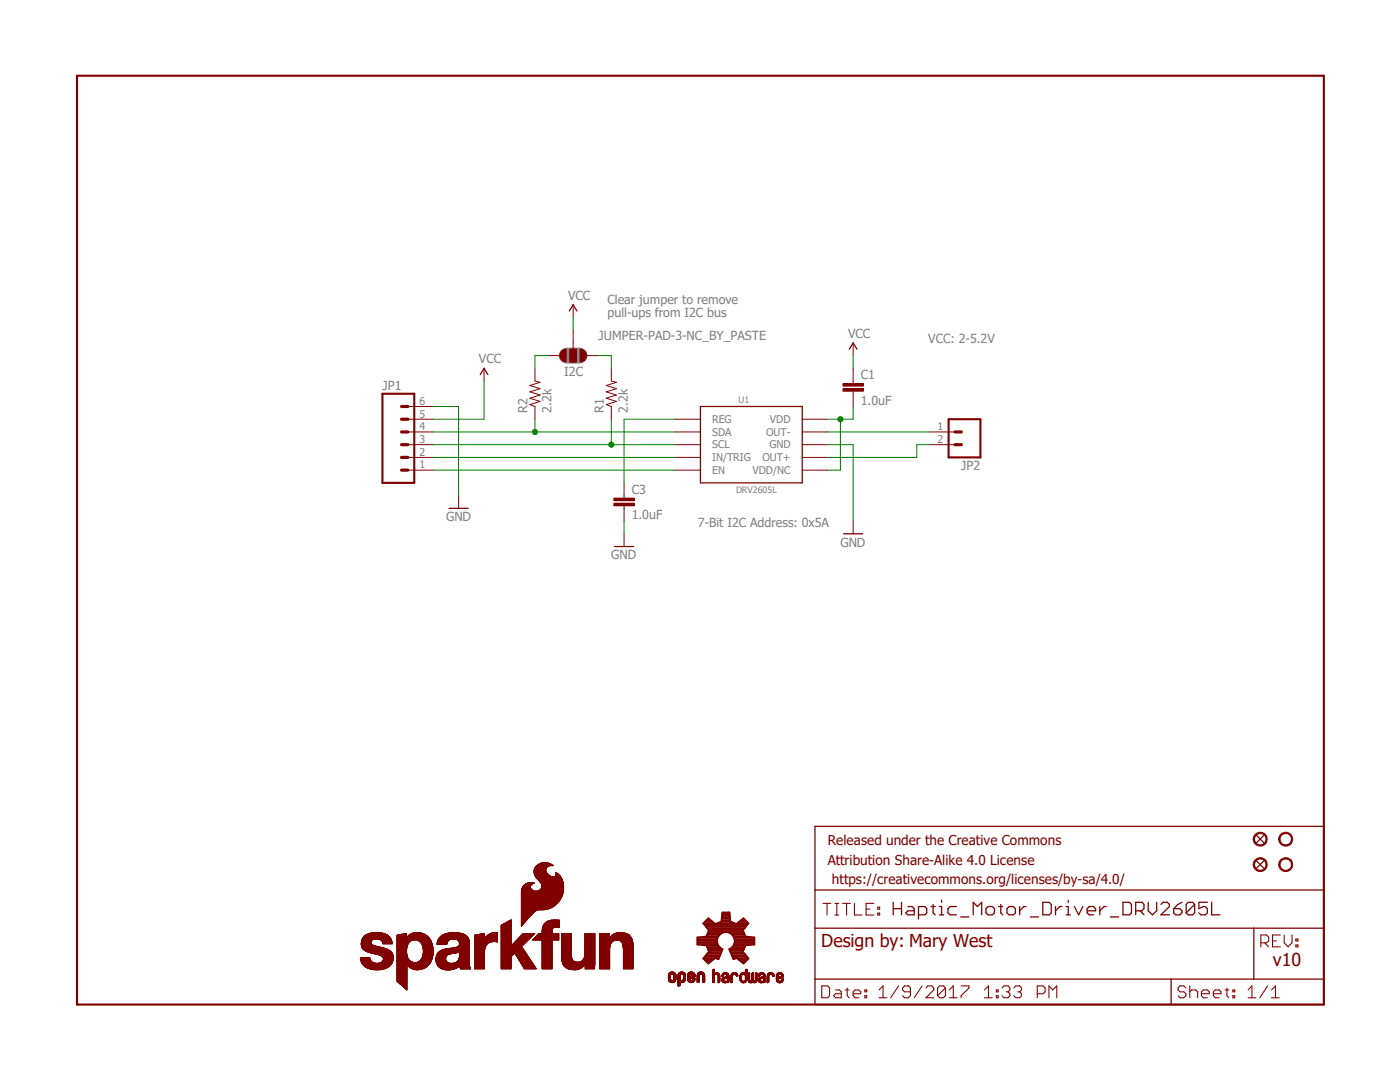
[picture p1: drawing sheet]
<svg xmlns="http://www.w3.org/2000/svg" width="279mm" height="216mm" viewBox="0 0 279 216" stroke-linecap="round" stroke-linejoin="round" font-family="sans-serif">
<defs><g id="words">
<g font-size="3.6" fill="#800000">
<text x="163.9" y="189">Design by: Mary West</text>
<text x="254" y="192.8">v10</text>
</g>
<g font-size="2.7" fill="#800000">
<text x="165.2" y="172.5">Attribution Share-Alike 4.0 License</text>
<text x="165.2" y="168.7">Released under the Creative Commons</text>
<text x="166" y="176.3">https://creativecommons.org/licenses/by-sa/4.0/</text>
</g>
<g font-size="2.5" fill="#808080">
<text x="113.4" y="59.8">VCC</text>
<text x="121.2" y="60.7">Clear jumper to remove</text>
<text x="121.2" y="63.3">pull-ups from I2C bus</text>
<text x="119.5" y="67.8">JUMPER-PAD-3-NC_BY_PASTE</text>
<text x="169.2" y="67.4">VCC</text>
<text x="185.2" y="68.4">VCC: 2-5.2V</text>
<text x="76.3" y="77.8">JP1</text>
<text x="95.6" y="72.5">VCC</text>
<text x="112.6" y="75">I2C</text>
<text x="171.8" y="75.6">C1</text>
<text x="105.3" y="82.4" transform="rotate(-90 105.3 82.4)">R2</text>
<text x="110.1" y="82.4" transform="rotate(-90 110.1 82.4)">2.2k</text>
<text x="120.5" y="82.4" transform="rotate(-90 120.5 82.4)">R1</text>
<text x="125.3" y="82.4" transform="rotate(-90 125.3 82.4)">2.2k</text>
<text x="171.8" y="80.7">1.0uF</text>
<text x="191.9" y="93.8">JP2</text>
<text x="126.1" y="98.5">C3</text>
<text x="89" y="104">GND</text>
<text x="126.1" y="103.6">1.0uF</text>
<text x="139.3" y="105.2">7-Bit I2C Address: 0x5A</text>
<text x="122" y="111.6">GND</text>
<text x="167.7" y="109.1">GND</text>
</g>
<g font-size="2.1" fill="#808080">
<text x="83.7" y="83.3">5</text>
<text x="83.7" y="80.8">6</text>
<text x="83.7" y="88.4">3</text>
<text x="83.7" y="85.9">4</text>
<text x="142.1" y="84.4">REG</text>
<text x="142.1" y="89.5">SCL</text>
<text x="142.1" y="87">SDA</text>
<text x="152.9" y="87">OUT-</text>
<text x="153.5" y="89.5">GND</text>
<text x="153.6" y="84.4">VDD</text>
<text x="187.1" y="85.9">1</text>
<text x="187.1" y="88.4">2</text>
<text x="83.7" y="93.5">1</text>
<text x="83.7" y="90.9">2</text>
<text x="142.1" y="92">IN/TRIG</text>
<text x="142.1" y="94.6">EN</text>
<text x="150.2" y="94.6">VDD/NC</text>
<text x="152.1" y="92">OUT+</text>
</g>
<g font-size="1.8" fill="#808080">
<text x="147.4" y="80.3">U1</text>
<text x="146.9" y="98.4">DRV2605L</text>
</g>
</g></defs>
<path d="M14.9 14.9l249.6 186.1M264.5 14.9l-249.6 186.1" fill="none" stroke="#fff" stroke-width=".2"/>
<path d="M113.1 71h2.6" fill="none" stroke="#808080" stroke-width="3.2"/>
<path d="M255.5 171.6a1.4 1.4 0 0 1 2.3 .2 1.4 1.4 0 0 1-.8 2.1 1.4 1.4 0 0 1-1.8-1.4h.2a1.15 1.15 0 0 1 1.6-1.1 1.15 1.15 0 0 1 .4 1.9 1.15 1.15 0 0 1-1.9-.4l-.1-.4h-.2z" fill-rule="evenodd" fill="#800000"/>
<path d="M255.5 171.6a1.4 1.4 0 0 1 2.3 .2 1.4 1.4 0 0 1-.8 2.1 1.4 1.4 0 0 1-1.8-1.4h.2a1.15 1.15 0 0 1 1.6-1.1 1.15 1.15 0 0 1 .4 1.9 1.15 1.15 0 0 1-1.9-.4l-.1-.4h-.2z" fill="none" stroke="#800000" stroke-width=".2"/>
<path d="M255.5 166.5a1.4 1.4 0 0 1 2.3 .2 1.4 1.4 0 0 1-.8 2.1 1.4 1.4 0 0 1-1.8-1.4h.2a1.15 1.15 0 0 1 1.6-1 1.15 1.15 0 0 1 .4 1.8 1.15 1.15 0 0 1-1.9-.3l-.1-.5h-.2z" fill-rule="evenodd" fill="#800000"/>
<path d="M255.5 166.5a1.4 1.4 0 0 1 2.3 .2 1.4 1.4 0 0 1-.8 2.1 1.4 1.4 0 0 1-1.8-1.4h.2a1.15 1.15 0 0 1 1.6-1 1.15 1.15 0 0 1 .4 1.8 1.15 1.15 0 0 1-1.9-.3l-.1-.5h-.2z" fill="none" stroke="#800000" stroke-width=".2"/>
<path d="M250.7 171.7l1.6 1.6M252.3 171.7l-1.6 1.6" fill="none" stroke="#800000" stroke-width=".25"/>
<path d="M250.4 171.6a1.4 1.4 0 0 1 2.3 .2 1.4 1.4 0 0 1-.8 2.1 1.4 1.4 0 0 1-1.8-1.4h.3a1.15 1.15 0 0 1 1.5-1.1 1.15 1.15 0 0 1 .4 1.9 1.15 1.15 0 0 1-1.9-.4v-.4h-.3z" fill-rule="evenodd" fill="#800000"/>
<path d="M250.4 171.6a1.4 1.4 0 0 1 2.3 .2 1.4 1.4 0 0 1-.8 2.1 1.4 1.4 0 0 1-1.8-1.4h.3a1.15 1.15 0 0 1 1.5-1.1 1.15 1.15 0 0 1 .4 1.9 1.15 1.15 0 0 1-1.9-.4v-.4h-.3z" fill="none" stroke="#800000" stroke-width=".2"/>
<path d="M250.7 166.7l1.6 1.5M252.3 166.7l-1.6 1.5" fill="none" stroke="#800000" stroke-width=".25"/>
<path d="M250.4 166.5a1.4 1.4 0 0 1 2.3 .2 1.4 1.4 0 0 1-.8 2.1 1.4 1.4 0 0 1-1.8-1.4h.3a1.15 1.15 0 0 1 1.5-1 1.15 1.15 0 0 1 .4 1.8 1.15 1.15 0 0 1-1.9-.3v-.5h-.3z" fill-rule="evenodd" fill="#800000"/>
<g fill="none" stroke="#800000" stroke-width=".2">
<path d="M96.6 73.5v2.5M106.8 73.5v2.5l1 .3-2.1 .6 2.1 .7-2.1 .6 2.1 .6-2.1 .7 2.1 .6-2.1 .6 1.1 .4v2.6M114.4 60.8v2.5M122 73.5v2.5l1 .3-2 .6 2 .7-2 .6 2 .6-2 .7 2 .6-2 .6 1 .4v2.6M124.5 106.5v2.6M104.1 177.8h8.3M104.1 177.9v6.9M104.1 180h7.3M104.1 179.9h7.4M104.1 179.8h7.5M104.1 179.7h7.5M104.1 179.7h7.6"/>
<path d="M104.1 179.6h7.6M104.1 179.5h7.7M104.1 179.4h7.7M104.1 179.3h7.8M104.1 179.2h7.8M104.1 179.2h7.9M104.1 179.1h7.9M104.1 179h8M104.1 178.9h8M104.1 178.8h8M104.1 178.8h8.1M104.1 178.7h8.1"/>
<path d="M104.1 178.6h8.1M104.1 178.5h8.2M104.1 178.4h8.2M104.1 178.3h8.2M104.1 178.2h8.3M104.1 178.1h8.3M104.1 178h8.3M104.1 177.9h8.3M104.1 177.8h2.5M104.1 177.7h2.4M104.1 177.7h2.2M104.1 177.6h2.2"/>
<path d="M104.1 177.5l2.1 .1M104.1 177.5v.4M104.1 177.5h2M104.1 177.4h1.9M104.2 177.3h1.8M104.2 177.2h1.7M104.2 177.2l-.1 .3M104.3 177.1h1.6M104.3 177h1.5M104.4 176.9l-.2 .3M104.4 177h1.4M104.4 176.9h1.4"/>
<path d="M104.4 176.8h1.5M104.6 176.7h1.3M104.6 176.6h1.4M104.7 176.5h1.4M104.7 176.5l-.3 .4M104.9 176.4h1.4M105 176.3l-.3 .2M105 176.3h1.4M105.1 176.3h1.4M105.2 176.2h1.3M105.3 176.2h1.3M105.7 176.1h.6"/>
<path d="M105.7 176.1l-.7 .2M105.8 177l.1 .2M105.8 176.9v.1M105.9 177.2l.4 .5M105.9 176.7h-1.4M106 176.6l-.2 .3M106.3 176.4h-1.5M106.3 177.7l.5 .1M106.5 176.1l.1 .1M106.6 173.7v.4M106.6 174.1l.1 .4M106.6 176.2l-.6 .4"/>
<path d="M106.6 176.2h.1M106.6 174.2h2.6M106.6 174.2h2.5M106.6 174.1h2.5M106.6 174h2.5M106.6 174h2.4M106.6 173.9h2.4M106.6 173.8h2.3M106.6 173.7h2.3M106.6 173.6l2.3 .1M106.6 173.6h2.3M106.6 174.4h2.7"/>
<path d="M106.6 174.3h2.6M106.6 173.5h2.3M106.6 173.4h2.3M106.7 174.5l.2 .5M106.7 174.5h2.8M106.7 174.5h2.7M106.7 174.4h2.6M106.7 173.3h2.3M106.7 173.3l-.1 .4M106.7 174.6h2.9M106.7 174.6h2.8M106.7 173.2h2.4"/>
<path d="M106.8 174.7h2.9M106.8 174.7h2.8M106.8 173.2h2.3M106.8 174.8h3.1M106.8 173.1h2.3M106.8 174.9h3.2M106.9 174.9h3.2M106.9 173h2.3M106.9 175h5M106.9 175l.4 .4M106.9 175h3.3M106.9 173h2.4"/>
<path d="M106.9 172.9h2.4M107 172.9l-.3 .4M107 172.9h2.4M107 175.1h5M107.1 175.2h4.9M107.1 172.8h2.6M107.1 175.3h5M107.2 175.4h4.9M107.2 172.7h3.1M107.3 175.4l.4 .5M107.3 175.4h4.8M107.3 172.6h3"/>
<path d="M107.3 177.8h5.2M107.3 175.5h4.9M107.3 175.5h4.8M107.3 172.6h2.9M107.4 172.6h2.8M107.4 175.6h4.8M107.5 177.7h5M107.5 172.5h2.5M107.5 175.7h4.7M107.6 175.8h4.7M107.6 175.7h4.6M107.6 177.7h4.9"/>
<path d="M107.6 172.4h2.3M107.7 177.6h4.8M107.7 175.8h4.6M107.7 172.4h2.2M107.7 175.9l.3 .3M107.7 175.9h4.6M107.7 172.3h2.1M107.8 176h4.6M107.8 177.5h4.7M107.8 172.3h1.8M107.9 177.5h4.6M107.9 176.1h4.5"/>
<path d="M107.9 172.3h1.7M107.9 177.4h4.6M108 176.2l.2 .4M108 177.3h4.5M108 176.2h4.4M108 176.3h4.4M108.1 177.2h4.4M108.1 176.4h4.3M108.1 177.1h4.4M108.1 176.5h4.3M108.2 176.6v.4M108.2 177a1.05 1.05 0 0 1-1 .8"/>
<path d="M108.2 177h4.3M108.2 176.9h4.3M108.2 176.8h4.3M108.2 176.7h4.3M108.2 176.6h4.2M108.2 172.2h1M108.3 172.1h.8M108.9 173.5l.1 .4M109 173.9l.3 .5M109 173.3l-.1 .2M109 173.4h-2.3M109.1 173.1l-.1 .2"/>
<path d="M109.1 173.1h-2.3M109.3 174.4l.3 .3M109.3 172.9l-.2 .2M109.5 172.8h-2.5M109.6 174.7l.3 .1M109.8 172.7l-.5 .2M109.9 174.8l.3 .2M110.2 172.6l.2 .1h-3.2M110.2 172.6l-.3-.2a2.28 2.28 0 0 0-2.9 .5M110.2 175h.2M110.7 175h1.2M110.7 174.9l-.1 .1"/>
<path d="M110.7 174.9h1.1M110.8 174.9h1M110.9 174.8l-.2 .1M110.9 174.8h.9M110.9 174.7h.8M111 174.2l.4 .2M111 174.2v.5M111 174.7l-.1 .1M111 174.7h.7M111 174.6h.6M111 174.5h.5M111 174.2h.2"/>
<path d="M111 174.2h.1M111 174.4h.4M111 174.3h.3M111.4 174.4l.7 1M111.7 179.6l-.3 .4M111.8 179.5l-.1 .1M111.8 179.5h-7.7M112.1 175.4l.3 .7M112.2 178.7l-.4 .8M112.4 176.1l.1 .8M112.4 177.8l-.2 .9M112.5 176.9l-.1 .9"/>
<path d="M250.4 166.5a1.4 1.4 0 0 1 2.3 .2 1.4 1.4 0 0 1-.8 2.1 1.4 1.4 0 0 1-1.8-1.4h.3a1.15 1.15 0 0 1 1.5-1 1.15 1.15 0 0 1 .4 1.8 1.15 1.15 0 0 1-1.9-.3v-.5h-.3zM71.9 191.1h1.9M72 191.4h1.8M72 191.3h1.8M72 191.2h1.8M72 191.7l.2 .5M72 191.7h2M72 191.6h2M72 191.6h1.9M72 191.5l1.9 .1M72 191.5h1.9M72.1 191.8h2"/>
<path d="M72.1 191.7h1.9M72.1 188.3v.5M72.1 188.3h2M72.1 191.9h2.1M72.1 188.6h2.3M72.1 188.5h2.2M72.1 188.4l2.2 .1M72.1 188.4h2.1M72.1 188.2h2M72.1 188.1h1.9M72.1 188.8l.2 .3M72.1 192h2.2"/>
<path d="M72.1 191.9h2.2M72.1 188.8h3M72.1 188.7l2.8 .1M72.1 188.7h2.6M72.1 188.6h2.4M72.1 188h1.9M72.1 187.9h1.9M72.1 187.8h1.9M72.1 187.8h2M72.1 187.7h2M72.2 187.7l-.1 .6M72.2 192.1h2.4"/>
<path d="M72.2 192h2.2M72.2 188.9h3.4M72.2 188.9h3.2M72.2 188.8h3M72.2 187.7h1.9M72.2 187.7h2M72.2 192.2h2.8M72.2 192.2l.4 .5M72.2 192.2h2.5M72.2 189h3.8M72.2 187.5h2.1M72.3 189.1l.2 .3"/>
<path d="M72.3 192.2h5.9M72.3 189.1h4.2M72.3 189.1h4M72.3 189.1h3.9M72.3 187.5h2.1M72.3 187.5h2.2M72.3 187.4h5.7M72.3 192.3h5.8M72.3 189.2h4.4M72.3 187.2l-.1 .5M72.3 192.4h5.8M72.3 189.2h4.5"/>
<path d="M72.3 187.3h5.7M72.3 187.2h5.6M72.4 192.4h5.7M72.4 189.3h4.7M72.4 187.2h5.5M72.4 192.5h5.6M72.4 189.4h4.8M72.4 187.1h5.5M72.5 192.5h5.5M72.5 189.4h4.8M72.5 187.1h5.3M72.5 189.4l.3 .3"/>
<path d="M72.5 192.6h5.4M72.5 189.4h4.9M72.5 187h5.3M72.6 192.7a3.3 3.3 0 0 0 2 .8M72.6 192.6h5.3M72.6 189.5h4.9M72.6 186.9h5.1M72.6 189.5h5M72.6 192.7h5.2M72.6 186.9h5M72.7 192.7h5.1M72.7 189.6h5"/>
<path d="M72.7 186.8h4.9M72.8 189.7l.7 .3 2.1 .5 .6 .3 .3 .3M72.8 192.8h4.9M72.8 189.7h5M72.8 186.7h4.7M72.8 192.8h4.8M72.9 192.9h4.7M72.9 189.7h4.9M72.9 186.7h4.5M72.9 186.6h4.5M72.9 189.7h5M72.9 186.6h4.4"/>
<path d="M73 189.8h4.9M73 193h4.5M73 186.6h4.3M73.1 186.5l-.8 .7M73.1 189.8h4.9M73.1 186.5h4.1M73.1 193h4.3M73.2 193.1h4.1M73.2 193.1h4M73.2 189.9h4.9M73.3 186.4h3.7M73.4 193.2h3.7"/>
<path d="M73.4 189.9h4.7M73.4 190h4.7M73.4 186.4h3.5M73.5 186.3l-.4 .2M73.5 186.3l1.7-.2 1.1 .1 1 .4M73.5 193.3h3.5M73.5 190h4.6M73.5 186.3h3.3M73.7 186.3h2.9M73.7 193.3h3.1M73.7 190.1h4.5M73.8 186.2h2.7"/>
<path d="M73.9 193.3h2.7M73.9 190.1l4.3 .1M73.9 191.6l-.1-.5h-1.9l.1 .6M73.9 191.6l.4 .3M74 193.4h2.5M74 187.8v.2M74 188l.1 .3M74.1 188.3l.3 .3M74.2 190.2h4.1M74.2 186.1h1.9M74.2 193.4h2.1M74.3 191.9l.7 .3"/>
<path d="M74.3 187.6l-.3 .2M74.3 187.6h-2.1M74.4 190.2h3.9M74.4 188.6l1.8 .5M74.5 193.5h1.5M74.5 190.3h3.8M74.5 186.1h1.3M74.6 187.4l-.3 .2M74.8 190.3h3.5M74.9 187.4h-2.6M75 192.2h3.2M75 190.4h3.4"/>
<path d="M75.3 190.5h3.1M75.4 187.4l.6 .2M75.5 190.5h2.9M75.5 187.4h2.5M75.6 190.5h2.8M75.7 190.6h2.7M75.7 187.5h2.3M75.8 192.2h2.4M75.8 187.5h2.3M75.9 190.6h2.5M75.9 190.7h2.5M75.9 187.5h2.2"/>
<path d="M76 187.6l.4 .5M76 187.6h2.1M76.1 192l-.4 .2M76.1 192h2.2M76.1 190.8h2.3M76.1 187.7h2M76.2 192h2.1M76.2 190.8h2.2M76.2 191.9h2.1M76.2 187.7h2M76.2 187.7h1.9M76.2 189.1l.5 .1"/>
<path d="M76.2 187.8h2M76.3 191.9l-.2 .1M76.3 191.9h2M76.3 187.9h1.9M76.3 187.8h1.9M76.3 191.9h2.1M76.3 190.9h2.1M76.4 191.8h2M76.4 188h1.8M76.4 191.7h2M76.4 191h2.1M76.4 188.3h1.9"/>
<path d="M76.4 188.2h1.9M76.4 188.1h1.8M76.5 191.1h2M76.5 191.7h1.9M76.5 191.6h1.9M76.5 191.6l-.2 .3M76.5 191.1v.2M76.5 191.5h1.9M76.5 191.2h1.9M76.5 191.2h2M76.5 191.3v.3M76.5 191.4h1.9"/>
<path d="M76.5 191.3h1.9M76.7 189.2l1.1 .5M77 193.3l-1.1 .2M77.3 186.6l.3 .3M77.5 193l-.5 .3M77.6 186.9l.3 .3M77.8 189.7l.3 .2M77.9 192.7l-.4 .3M77.9 187.2l.4 1.1h-1.8l-.1-.2M78.1 189.9l.2 .3M78.2 192.2l-.3 .5M78.3 190.2l.1 .4"/>
<path d="M78.3 192.1h-2.4M78.4 191.7l-.2 .5M78.4 190.6l.1 .5M78.5 191.1l-.1 .6M79.2 195.8h2M79.2 195.7h2M79.2 195.6h2M79.2 195.5h2M79.2 195.4h2M79.2 195.3h2M79.2 195.2h2M79.2 195.1h2"/>
<path d="M79.2 195h2M79.2 194.9h2M79.2 194.8h2M79.2 194.7h2M79.2 194.6h2M79.2 194.5h2M79.2 194.4h2M79.2 194.3h2M79.2 194.2h2M79.2 194.1h2M79.2 194h2M79.2 193.9h2"/>
<path d="M79.2 193.8h2M79.2 193.7h2M79.2 193.6h2M79.2 193.5h2M79.2 193.4h2M79.2 192.2h6.6M79.2 188.3h2.2M79.2 187.3l6.6 .1M79.2 187.4h6.6M79.2 191.1h2.1M79.2 193.3h2M79.2 193.2h2"/>
<path d="M79.2 193.1h2M79.2 193h2M79.2 192.9h2M79.2 192.8h2M79.2 192.7h2M79.2 192.6h2M79.2 192.5h2M79.2 192.5h6.4M79.2 192.4h6.4M79.2 192.4h6.5M79.2 192.3h6.5M79.2 192.1h6.7"/>
<path d="M79.2 192h3.3M79.2 192h3.1M79.2 191.9h3M79.2 191.9h2.9M79.2 191.9h2.8M79.2 191.8h2.8M79.2 191.7h2.6M79.2 191.6h2.5M79.2 191.5l2.5 .1M79.2 191.5h2.4M79.2 191.4h2.4M79.2 191.4h2.3"/>
<path d="M79.2 191.3h2.3M79.2 191.3h2.2M79.2 191.2h2.2M79.2 191.1h2.2M79.2 191h2.1M79.2 190.9h2.1M79.2 190.8h2.1M79.2 190.8h2M79.2 190.7h2M79.2 190.6h2M79.2 190.5h2M79.2 190.4h2"/>
<path d="M79.2 190.3h2M79.2 190.2h2M79.2 190.1h2M79.2 190h2M79.2 189.9h2M79.2 189.9h1.9M79.2 189.8h1.9M79.2 189.7h1.9M79.2 189.7h2M79.2 189.6h2M79.2 189.5h2M79.2 189.4h2"/>
<path d="M79.2 189.3h2M79.2 189.2h2M79.2 189.1h2M79.2 189h2M79.2 188.9h2M79.2 188.8h2M79.2 188.7h2.1M79.2 188.6h2.1M79.2 188.5h2.2M79.2 188.4h2.2M79.2 188.3h2.3M79.2 188.1h2.4"/>
<path d="M79.2 188h2.5M79.2 187.8h2.7M79.2 187.8h2.8M79.2 187.7h2.8M79.2 187.7h2.9M79.2 187.7h3M79.2 187.5h6.7M79.2 187.5h6.6M79.2 187.3h6.5M79.2 187.2h6.5M79.2 187.2h6.4M79.2 187.1h6.4"/>
<path d="M79.2 187h1.9M79.2 186.9h1.9M79.2 186.8h1.9M79.2 186.7h1.9M79.2 186.6h1.9M79.2 195.8l.3 .2M79.2 186.6v9.2M79.3 195.8h1.9M79.3 195.9h1.9M79.4 195.9h1.8M79.4 196h1.8M79.4 186.6h1.7"/>
<path d="M79.5 196h1.7M79.5 196l.5 .5M79.5 186.5h1.6M79.6 196.1h1.6M79.7 196.2h1.5M79.8 196.3h1.4M79.9 196.4h1.3M80 196.5h1.2M80 196.5l.2 .2M80.1 196.5h1.1M80.1 196.6h1.1M80.1 186.4h1"/>
<path d="M80.2 196.6h1M80.2 196.7h1M80.2 196.7l1 .8M80.3 196.7h.9M80.3 186.4h.8M80.3 196.8h.9M80.5 196.9h.7M80.6 186.4h.5M80.6 197h.6M80.6 197.1h.6M80.7 197.1h.5M80.8 197.2h.4"/>
<path d="M80.9 186.3h.2M80.9 197.2h.3M80.9 186.3l-1.7 .3M80.9 197.3h.3M81 197.4h.2M81 186.3h.1M81.1 197.4h.1M81.1 186.3h-.2M81.1 186.3v.9l.6-.7M81.1 189.8l.1 .4M81.2 190.2v.5M81.2 197.5h.1"/>
<path d="M81.2 187h4.3M81.2 192.4v5.1M81.2 189l-.1 .8M81.2 192.4l.2 .3M81.2 190.7l.1 .4M81.3 192.5h4.3M81.3 186.9h4.1M81.3 192.6h4.2M81.3 188.6l-.1 .4M81.3 191.1l.2 .2M81.4 186.9h3.9M81.4 192.7h4"/>
<path d="M81.4 188.4l-2.2 .1M81.4 186.8h3.9M81.4 192.7l.2 .2M81.4 192.7h3.9M81.5 192.8h3.8M81.5 186.7h3.7M81.5 188.3l-.2 .3M81.5 191.3l.2 .3M81.5 188.2h-2.3M81.5 186.7h3.6M81.5 186.6h3.6M81.6 192.9h3.7"/>
<path d="M81.6 192.9h3.6M81.6 186.6h3.4M81.6 192.9l.5 .4M81.7 186.6h3.2M81.7 193h3.3M81.7 186.5h3.2M81.7 188l-.2 .3M81.7 191.6l.3 .3M81.8 193h3.2M81.8 187.9h-2.6M81.9 193.1h3M81.9 186.4h2.9"/>
<path d="M81.9 193.1h2.9M81.9 186.4h2.8M82 193.2h2.8M82 186.4h2.6M82 187.7a1.64 1.64 0 0 1 1.9 .3M82 187.7l-.3 .3M82 186.4l-.3 .1M82 191.9a1.55 1.55 0 0 0 1.6 0M82.1 186.3h2.4M82.1 193.3h2.5M82.1 186.3h2.3M82.1 193.3l.3 .1"/>
<path d="M82.3 193.3h2.2M82.3 186.2h1.9M82.3 186.2l-.3 .2M82.3 186.2l.3-.1a3 3 0 0 1 2.6 .6M82.4 193.3h1.9M82.4 193.4h1.9M82.4 187.6h-3.2M82.4 193.4l.6 .1M82.5 186.1h1.5M82.6 193.4h1.5M82.8 186.1h.7M82.8 193.5h1"/>
<path d="M83.2 192h2.7M83.2 187.6h2.7M83.3 192h2.6M83.4 187.7h2.5M83.4 191.9h2.6M83.5 187.7h2.5M83.6 191.9h2.4M83.6 187.7h2.4M83.7 187.8h2.3M83.8 191.7h2.3M83.8 187.9h2.3M83.9 191.7h2.2"/>
<path d="M83.9 191.6h2.2M83.9 188h2.2M83.9 188l.2 .3M83.9 191.6l-.3 .3M84 188.1h2.1M84 191.5h2.1M84 188.2h2.2M84.1 191.4h2.1M84.1 191.3h2.1M84.1 188.3h2.1M84.1 188.3l.2 .3M84.1 191.3l-.2 .3"/>
<path d="M84.2 188.3h2M84.2 191.3h2M84.2 188.4h2M84.2 191.2h2M84.2 188.4h2.1M84.2 191.2h2.1M84.2 191.1h2.1M84.2 188.5h2.1M84.3 191.1h2M84.3 188.6h2M84.3 191.1l1.7 .8M84.3 188.6l.1 .4"/>
<path d="M84.3 191.1l-.2 .2M84.3 191h2M84.3 190.9h2M84.3 188.7h2M84.4 190.9h1.9M84.4 190.8h1.9M84.4 190.8h2M84.4 188.9h2M84.4 188.8h2M84.4 188.8h1.9M84.4 190.7h2M84.4 190.6h2"/>
<path d="M84.4 190.5h2M84.4 189.1h2M84.4 189h2M84.4 190.7l-.1 .4M84.4 189l.1 .8M84.5 190.5h1.9M84.5 190.4h1.9M84.5 190.3h1.9M84.5 190.2h1.9M84.5 189.4h1.9M84.5 189.3h1.9M84.5 189.2h1.9"/>
<path d="M84.5 190.1h1.9M84.5 190h1.9M84.5 189.9h1.9M84.5 189.8h1.9M84.5 189.7h1.9M84.5 189.6h1.9M84.5 189.5h1.9M84.5 189.8l-.1 .9M85.2 186.7l.8 1.1M85.7 192.4a2.82 2.82 0 0 1-2.3 1.1M86 191.8h-2.3M86 191.9l-.3 .5"/>
<path d="M86 187.8l.3 .6M86.1 191.5l-2.1 .1M86.2 191.2l-.2 .7M86.3 188.4l.1 .7M86.4 190.6l-.2 .6M86.4 189.1v.8M86.4 189.9v.7M87 191.7h2M87 191.6h2M87 191.5h1.9M87 191.4h1.9M87 191.3h1.9"/>
<path d="M87 191.7v.2M87 191.4v.3M87 191.1h2M87 191.9h2.2M87 191.9h2.1M87 191.8h2.1M87 191.2h1.9M87 191.1h1.9M87 191h2M87 191.9l.2 .5M87.1 192.1h2.4M87.1 192h2.2"/>
<path d="M87.1 192h2.1M87.1 190.9h1.9M87.1 190.8h2M87.1 190.9l-.1 .5M87.1 192.2h2.8M87.1 192.2h6.5M87.1 192.2h2.6M87.2 192.3h6.4M87.2 190.6h2M87.2 190.6h2.1M87.2 190.5h2.2M87.2 192.4h6.5"/>
<path d="M87.2 190.5h2.3M87.2 192.4l.1 .1M87.2 190.4l-.1 .5M87.2 188.3h2M87.2 192.5h6.5M87.2 188.4h2M87.2 188.2h2M87.2 188.1h2M87.3 192.6h6.4M87.3 192.5h6.4M87.3 190.3h2.9M87.3 188h1.9"/>
<path d="M87.3 188h2M87.3 192.5l.1 .2M87.3 187.8h2.1M87.3 187.8l-.1 .3M87.4 192.7h6.3M87.4 187.7h2.1M87.4 187.6l-.1 .2M87.4 192.7l.3 .3M87.5 192.8h4.2M87.5 190.1h3.8M87.5 187.5h2.2M87.5 190.1l-.3 .3"/>
<path d="M87.5 192.9h4.1M87.5 192.8h4.1M87.5 190h4M87.5 187.5h2.4M87.5 190h4.1l.1-.1-.1 1.5M87.5 187.3l-.1 .3M87.6 192.9h3.9M87.6 189.9h4M87.6 187.3h5.9M87.6 189.9h6M87.6 187.2h5.9M87.7 193h3.7"/>
<path d="M87.7 187.2h5.7M87.7 189.8h5.9M87.7 187.1h5.7M87.7 193l.2 .2M87.8 187.1h5.6M87.8 193.1h3.5M87.8 189.8h5.8M87.8 193.1h3.4M87.8 187h5.5M87.9 193.2h3.2M87.9 189.7h5.7M87.9 186.9h5.4"/>
<path d="M87.9 186.9l-.4 .4M87.9 193.2l.6 .2M88 186.9h5.2M88 193.3h2.9M88 189.7h5.6M88 186.8h5.1M88.1 186.7h4.9M88.1 186.7l-.2 .2M88.1 193.3h2.7M88.2 186.7h4.8M88.2 186.6h4.8M88.3 193.3h2.4"/>
<path d="M88.3 193.4h2.3M88.3 189.5h5.3M88.3 186.6h4.6M88.3 186.6l-.2 .1M88.4 186.6h4.4M88.4 189.5h5.2M88.4 186.5h4.4M88.5 193.4l1.4 .1M88.5 193.4h1.9M88.5 189.4h5.1M88.5 189.4l-1 .7M88.6 186.4h4"/>
<path d="M88.7 193.5h1.5M88.7 186.4h3.8M88.7 189.4h4.9M88.8 186.4h3.6M88.8 186.4l-.5 .2M88.9 189.4h4.7M88.9 191.4l.1 .3M88.9 191.2v.2M88.9 189.4h-.4M89 186.3h3.2M89 191v.1M89 191.1l-.1 .1"/>
<path d="M89 191.7l.2 .3M89.1 186.3h3.1M89.2 190.7h-2.1M89.2 188v.4h-2v-.3M89.2 192l.3 .2M89.3 186.2h2.6M89.3 187.9h-2M89.3 187.9l-.1 .1M89.4 190.5l-.4 .5M89.4 189.3l.3 1.1M89.4 187.8l-.1 .1M89.4 189.3l-.5 .1"/>
<path d="M89.5 187.7l-.1 .1M89.6 187.6h-2.2M89.6 186.1h2M89.6 187.6l-.1 .1M89.7 190.4l-.3 .1M89.7 187.5l-.1 .1M89.7 190.4h-2.5M89.8 189.2h3.8M89.9 190.3l-.2 .1M89.9 187.5h-2.4M90 189.2h3.6M90 187.4l-.1 .1"/>
<path d="M90.2 190.2l-2.9 .1M90.2 193.5h-.1M90.3 187.4h-2.8M90.4 189.1h3.2M90.5 192.2h3.1M90.6 190.2h-3.3M90.6 189.1l.3 1.1h-3.5M90.7 187.4h2.9M90.7 193.3l-.5 .2M90.7 192.2h2.9M90.7 189.1h2.9M90.8 192.1h2.8"/>
<path d="M90.8 189.1h2.8M90.9 187.4l2.7 .1M91 192h2.6M91 189h2.6M91 189l-1.6 .3M91 192l-.9 .2M91.1 192h2.5M91.1 190.1l-.1 .1M91.1 191.9h2.5M91.1 191.9l-.1 .1M91.1 187.5h.2M91.2 187.5h2.4"/>
<path d="M91.2 191.9h2.4M91.3 188.9h2.3M91.3 191.8h2.3M91.3 190.1h-3.9M91.3 187.5h2.3M91.3 191.8l-.2 .1M91.3 187.5l.1 .1M91.4 191.7h2.2M91.4 188.9h2.2M91.4 187.6h2.2M91.4 187.6l.1 .1M91.4 193l-.7 .3"/>
<path d="M91.4 191.6h2.2M91.4 188.8h2.2M91.5 191.6h2.1M91.5 188.8h2.1M91.5 187.7h2.1M91.5 190l-.2 .1M91.5 187.7l.1 .1M91.5 191.5h2.1M91.5 188.8l-.5 .2M91.6 191.4h2M91.6 191.3h2M91.6 187.8h2"/>
<path d="M91.6 191.4l-.3 .4M91.6 191.2h2M91.6 188.7h2M91.6 188.6h2M91.6 187.9h2M91.6 187.8l.1 .2M91.7 191.1h1.9M91.7 191.2h1.9M91.7 188.6h1.9M91.7 188h1.9M91.7 188v.3M91.7 188.6l-.2 .2"/>
<path d="M91.7 188.3h1.9M91.7 191h1.9M91.7 190.9h1.9M91.7 190.8h1.9M91.7 190.7h1.9M91.7 190.6h1.9M91.7 190.5h1.9M91.7 190.4h1.9M91.7 190.3h1.9M91.7 190.2h1.9M91.7 190.1h1.9M91.7 190h1.9"/>
<path d="M91.7 189.9h1.9M91.7 188.5h1.9M91.7 188.4h1.9M91.7 188.2h1.9M91.7 188.1h1.9M91.7 188.3v.3M91.7 192.8l.1-.1v.3M91.7 192.8l-.3 .2M91.8 192.8h1.9M91.8 193h2M91.8 192.9l2 .1M91.8 193l.1 .1"/>
<path d="M91.9 193.2h1.9M91.9 193.1h1.9M91.9 193.2v.1M91.9 193.1v.1M91.9 193.3h2M92.2 186.3l-.3-.1a5.5 5.5 0 0 0-3.1 .2M92.2 186.3l.2 .1M92.4 186.4h.2M92.6 186.4l.2 .2M92.8 186.6l.2 .1M93 186.7l.5 .6M93.5 187.3l.1 .5"/>
<path d="M93.5 187.3l-6 .1M93.6 189.6h-5.5M93.6 189.3h-4.5M93.6 187.8v4.4M93.6 192.2l.1 .2M93.7 192.4v.4M93.7 192.8h-1.9l1.9 .1M93.7 192.8v.1M93.7 192.9l.1 .1M93.8 193v.1M93.8 193.1v.1M93.8 193.2l.1 .1"/>
<path d="M94.7 192.2h1.9M94.7 188.3h2.6M94.7 187.3h1.9M94.7 187.4h1.9M94.7 191.1h1.9M94.7 186.6v6.7h1.9v-3.1M94.7 193.3h1.9M94.7 193.2h1.9M94.7 193.1h1.9M94.7 193h1.9M94.7 192.9h1.9M94.7 192.8h1.9"/>
<path d="M94.7 192.7h1.9M94.7 192.6h1.9M94.7 192.5h1.9M94.7 192.4h1.9M94.7 192.3h1.9M94.7 192.1h1.9M94.7 192h1.9M94.7 191.9h1.9M94.7 191.8h1.9M94.7 191.7h1.9M94.7 191.6h1.9M94.7 191.5h1.9"/>
<path d="M94.7 191.4h1.9M94.7 191.3h1.9M94.7 191.2h1.9M94.7 191h1.9M94.7 190.9h1.9M94.7 190.8h1.9M94.7 190.7h1.9M94.7 190.6h1.9M94.7 190.5h1.9M94.7 190.4h1.9M94.7 190.3h1.9M94.7 190.2h1.9"/>
<path d="M94.7 190.1h1.9M94.7 190h2M94.7 189.9h2M94.7 189.8h2M94.7 189.7h2M94.7 189.6h2M94.7 189.5h2M94.7 189.4h2M94.7 189.2h2.1M94.7 189.1h2.1M94.7 189h2.2M94.7 188.9h2.2"/>
<path d="M94.7 188.8h2.2M94.7 188.7h2.3M94.7 188.6h2.3M94.7 188.6h2.4M94.7 188.5h2.5M94.7 188.4h2.5M94.7 188.3h2.7M94.7 188.1h2.9M94.7 188h3M94.7 188h3.2M94.7 188h3.3M94.7 187.8h4.6"/>
<path d="M94.7 187.7h4.6M94.7 187.6h4.6M94.7 187.5h4.6M94.7 187.2h1.9M94.7 187.1h1.9M94.7 187h1.9M94.7 186.9h1.9M94.7 186.8h1.9M94.7 186.7h1.9M94.7 186.6h1.9M94.9 186.6h1.7M95.1 186.5h1.5"/>
<path d="M95.6 186.4h1M95.8 186.4h.8M96.1 186.4h.5M96.4 186.3h.2M96.4 186.3l-1.7 .3M96.5 186.3h.1M96.6 186.3h-.2M96.6 186.3v1.3l.2-.4M96.7 187.4h2.6M96.7 189.7l-.1 .5M96.7 187.3h2.6M96.8 189.3h-2.1"/>
<path d="M96.8 187.2h2.5M96.8 189.3l-.1 .4M96.9 187.1h2.4M96.9 187h2.4M96.9 188.9l-.1 .4M97 188.7l-2.3 .1M97 186.9h2.3M97 186.9l-.2 .3M97.1 186.9h2.2M97.1 186.8h2.2M97.1 188.6l-.2 .3M97.2 188.4l-2.5 .1"/>
<path d="M97.2 186.7h2.1M97.3 186.6h2M97.4 186.6h1.9M97.5 186.5h1.8M97.5 188.2h-2.8M97.6 186.4h1.7M97.7 186.4h1.6M97.8 186.3h1.5M97.8 186.3l-.8 .6M97.9 186.3h1.4M98 186.2h1.3M98.3 186.1h1l-.1 1.8"/>
<path d="M98.5 186.1h.7M98.5 186.1l-.7 .2M98.5 186.1h.5M98.6 187.9a1.52 1.52 0 0 0-1.5 .7M98.9 187.9h.2M99.3 187.9h-4.6M100 192.2h2M100 188.3h2M100 187.3h2M100 187.4h2M100 191.1h2M100 184.6v8.7h2v-2.4"/>
<path d="M100 193.3h2M100 193.2h2M100 193.1h2M100 193h2M100 192.9h2M100 192.8h2M100 192.7h2M100 192.6h2M100 192.5h2M100 192.4h2M100 192.3h2M100 192.1h2"/>
<path d="M100 192h2M100 191.9h2M100 191.8h2M100 191.7h2M100 191.6h2M100 191.5h2M100 191.4h2M100 191.3h2M100 191.2h2M100 191h2M100 190.9h2M100 190.8h2.1"/>
<path d="M100 190.8h2.2M100 190.6h2.3M100 190.5h2.4M100 190.3h2.6M100 190.3h2.7M100 190.2h2.7M100 190.2h4.9M100 190.1l4.9 .1M100 190.1h4.9M100 190h4.9M100 190h4.8M100 189.9h4.8"/>
<path d="M100 189.8l4.7 .1M100 189.8h4.7M100 189.7h4.6M100 189.6h4.6M100 189.5h4.5M100 189.4h4.4M100 189.3h4.4M100 189.2h4.3M100 189.1h4.3M100 189.1h4.2M100 189h4.2M100 188.9h4.1"/>
<path d="M100 188.8h4.1M100 188.7h4.2M100 188.7h2M100 188.6h2M100 188.5h2M100 188.4h2M100 188.2h2M100 188.1h2M100 188h2M100 187.9h2M100 187.8h2M100 187.7h2"/>
<path d="M100 187.6h2M100 187.5h2M100 187.2h2M100 187.1h2M100 187h2M100 186.9h2M100 186.8h2M100 186.7h2M100 186.6h2M100 186.5h2M100 186.4h2M100 186.3h2"/>
<path d="M100 186.2h2M100 186.1h2M100 186h2M100 185.9h2M100 185.8h2M100 185.7h2M100 185.6h2M100 185.5h2M100 185.4h2M100 185.3h2M100 185.2h2M100 185.1h2"/>
<path d="M100 185h2M100 184.9h2M100 184.8h2M100 184.7h2M100 184.6h2M100.1 184.6h1.9M100.3 184.5h1.7M100.4 184.4h1.6M100.5 184.4h1.5M100.6 184.3h1.4M100.7 184.3h1.3M100.8 184.2h1.2"/>
<path d="M100.9 184.1h1.1M101 184.1h1M101.1 184h.9M101.3 183.9h.7M101.4 183.9h.6M101.5 183.8h.5M101.6 183.8h.4M101.6 183.7h.4M101.9 183.6h.1M102 183.6l-2 1M102 183.6v5.2l2.4-2.5M102 183.6h.1"/>
<path d="M102.1 188.7h2.2M102.2 188.6h2.1M102.2 188.6h2.2M102.2 190.7h-2.2M102.3 188.5h2.1M102.3 188.4h2.2M102.4 188.4h2.2M102.4 188.3h2.2M102.5 188.3h2.2M102.5 190.4h-2.5M102.6 188.1h2.2M102.7 188.1h2.2"/>
<path d="M102.7 188h2.2M102.8 190.3h2.2M102.8 190.2h2.2M102.8 188h2.2M102.9 190.4h2.2M102.9 190.5h2.2M102.9 187.8h2.2M103 190.5h2.2M103 187.8h2.2M103 190.6h2.2M103 187.7h2.2M103 190.7h2.3"/>
<path d="M103.1 190.8h2.2M103.1 187.7h2.2M103.1 190.8h2.3M103.1 187.6h2.3M103.2 190.9h2.2M103.2 187.5h2.3M103.2 191h2.3M103.2 190.9h2.3M103.3 191.1h2.2M103.3 187.5h2.2M103.3 187.4h2.3M103.3 191.2h2.3"/>
<path d="M103.3 191.1h2.3M103.4 187.4h2.2M103.4 191.2l2.3 .1M103.4 191.3h2.3M103.4 187.3h2.3M103.5 191.3h2.2M103.5 187.2h2.2M103.5 191.4h2.2M103.5 191.5h2.3M103.5 187.2h2.3M103.6 191.6h2.3M103.6 187.1h2.3"/>
<path d="M103.7 191.7h2.3M103.7 191.7h2.2M103.7 191.8h2.3M103.7 187h2.3M103.8 191.9h2.2M103.8 186.9h2.2M103.8 191.9h2.3M103.8 186.9h2.3M103.8 192h2.3M103.9 192.1h2.3M103.9 192h2.3M104 192.2h2.3"/>
<path d="M104 186.7h2.3M104 192.3h2.3M104.1 188.8l2.9 4.5h-2.3l-2-3.1-.7 .7M104.1 192.3h2.2M104.1 186.6h2.2M104.1 184.8h.1M104.1 184.7h.1M104.1 184.6h.1M104.1 184.5h.2M104.1 184.4h.3M104.1 184.3h.4M104.1 184.2h.5"/>
<path d="M104.1 184.1h.5M104.1 184.1h.6M104.1 184h.7M104.1 183.9h.7M104.1 183.9h.8M104.1 183.8h.8M104.1 183.6h1M104.1 183.6h1.1M104.1 181.5h4.6M104.1 183.5h1.1M104.1 183.3h1.2M104.1 183.3h1.3"/>
<path d="M104.1 183.2h1.4M104.1 183.1h1.5M104.1 183h1.5M104.1 183h1.6M104.1 182.9h1.6M104.1 182.8h1.7M104.1 182.8h1.8M104.1 182.7h1.8M104.1 182.7h1.9M104.1 182.5h2M104.1 182.4h2.1M104.1 182.2h2.2"/>
<path d="M104.1 182.2h2.3M104.1 182.1h2.4M104.1 181.9h2.5M104.1 181.9h2.6M104.1 181.9h2.7M104.1 181.8h2.7M104.1 181.7h2.9M104.1 181.7h3M104.1 181.6h3.1M104.1 181.6h3.3M104.1 181.4h5.2M104.1 181.4h5.3"/>
<path d="M104.1 181.3h5.5M104.1 181.3h5.6M104.1 181.1h5.9M104.1 181.1h6M104.1 181.1h6.1M104.1 181h6.1M104.1 181h6.2M104.1 180.8h6.4M104.1 180.8h6.5M104.1 180.7h6.6M104.1 180.6h6.8M104.1 180.5h6.9"/>
<path d="M104.1 180.4h6.9M104.1 180.3h7M104.1 180.3h7.1M104.1 180.2h7.1M104.1 180.2h7.2M104.1 180.1h7.2M104.1 192.4h2.3M104.1 186.6h2.3M104.1 192.5h2.4M104.2 192.5h2.3M104.2 184.7l-.1 .1M104.2 192.6l2.4 .1"/>
<path d="M104.2 192.6h2.3M104.3 186.4h2.3M104.3 184.5l-.2 .1M104.3 192.7h2.3M104.3 184.5l-.1 .2M104.4 192.8h2.3M104.4 186.4h2.2M104.4 192.9h2.3M104.4 186.3h2.3M104.4 186.3h2.3l-2.6 2.5M104.4 192.9h2.4M104.5 193h2.3"/>
<path d="M104.5 193.1h2.3M104.5 184.2l-.4 .1M104.6 193.2h2.3M104.6 193.1h2.3M104.6 193.3h2.4M104.8 188.2h-2.3M105 183.7h-.9M105.1 187.9h-2.3M105.3 183.4h-1.2M105.5 183.1l-1.4 .1M106 187l-2.4 .1M106 182.6h-1.9"/>
<path d="M106.2 186.8h-2.3M106.3 187.5h5.2M106.3 182.3h-2.2M106.4 187.4h5.1M106.4 187.5h5.1M106.4 182.2l-2.1 2.3M106.5 187.4h5M106.5 186.5h-2.3M106.6 187.3h4.9M106.6 187.2h4.9M106.6 182h-2.5M106.7 187.2h4.8"/>
<path d="M106.7 187.1h4.8M106.8 187h4.7M106.9 187h4.6M106.9 186.9h4.6M106.9 181.7l-.5 .5M106.9 181.7l-2.8 .1M107 186.9h4.5M107.1 186.8h4.4M107.1 186.7h4.4M107.2 186.7h4.3M107.2 181.6l-.3 .1M107.2 186.6h4.3"/>
<path d="M107.3 186.6l.3-.3h3.9v1.3h-5.2zM107.3 186.6h4.2M107.4 186.5h4.1M107.4 186.4h4.1M107.5 186.4h4M107.5 181.5l-.3 .1M107.6 186.3h3.9M108.2 192.2h2M108.2 188.3h2M108.2 191.1h2M108.2 187.6v5.7h2v-5.7M108.2 193.3h2"/>
<path d="M108.2 193.2h2M108.2 193.1h2M108.2 193h2M108.2 192.9h2M108.2 192.8h2M108.2 192.7h2M108.2 192.6h2M108.2 192.5h2M108.2 192.4h2M108.2 192.3h2M108.2 192.1h2M108.2 192h2"/>
<path d="M108.2 191.9h2M108.2 191.8h2M108.2 191.7h2M108.2 191.6h2M108.2 191.5h2M108.2 191.4h2M108.2 191.3h2M108.2 191.2h2M108.2 191h2M108.2 190.9h2M108.2 190.8h2M108.2 190.7h2"/>
<path d="M108.2 190.6h2M108.2 190.5h2M108.2 190.4h2M108.2 190.3h2M108.2 190.2h2M108.2 190.1h2M108.2 190h2M108.2 189.9h2M108.2 189.8h2M108.2 189.7h2M108.2 189.6h2M108.2 189.5h2"/>
<path d="M108.2 189.4h2M108.2 189.3h2M108.2 189.2h2M108.2 189.1h2M108.2 189h2M108.2 188.9h2M108.2 188.8h2M108.2 188.7h2M108.2 188.6h2M108.2 188.5h2M108.2 188.4h2M108.2 188.2h2"/>
<path d="M108.2 188.1h2M108.2 188h2M108.2 187.9h2M108.2 187.8h2M108.2 187.7h2M108.2 186.2h2M108.2 186.1h2M108.2 186h2M108.2 185.9h2M108.2 185.8h2M108.2 185.7h2M108.2 185.6h2"/>
<path d="M108.2 185.5h2M108.2 185.7v.6M108.2 185.3h2M108.2 185.3h2.1M108.2 185.2h2.2M108.2 185.3v.4M108.3 185.2h2.1M108.3 185h3.3M108.3 184.9h3.3M108.4 184.8h3.2M108.4 184.7h3.2M108.5 184.7h3.1"/>
<path d="M108.5 184.6h3.1M108.5 184.5h3.1M108.5 184.4h3.1M108.5 184.5l-.3 .8M108.6 184.4h3M108.7 184.3h2.9M108.8 184.2h2.8M108.8 184.2l-.3 .3M108.8 184.1h2.8M108.9 184.1h2.7M109 184h2.6M109.1 183.9h2.5"/>
<path d="M109.1 181.4l-5 .1M109.2 183.9h2.4M109.3 183.8h2.3M109.4 183.8h2.2M109.5 183.7h2.1M109.6 181.3l-1.1 .2M109.9 183.6h1.7M109.9 181.2h-5.8M110 183.6h1.6v1.5M110 183.6h1.1M110 183.6l-.9 .3-.3 .3M110.2 185.6v.7"/>
<path d="M110.2 185.5v.1M110.2 185.4h-2M110.2 185.3v.2M110.4 180.9h-6.3M110.6 180.8l-1 .5M110.6 185.1h-2.3M110.7 185l-.5 .3M110.8 180.6h-6.7M111.1 180.3l-7 .1M111.4 180l-.8 .8M111.4 180l-7.3 .1M111.5 185l.1 .1"/>
<path d="M111.6 185.1h.1M112.1 188.3h1.9M112.1 187.3h1.9M112.1 187.4h1.9M112.1 191.1h2M112.1 191.2h2M112.1 191h1.9M112.1 190.9h1.9M112.1 190.8h1.9M112.1 190.7h1.9M112.1 190.6h1.9M112.1 190.5h1.9"/>
<path d="M112.1 190.4h1.9M112.1 190.3h1.9M112.1 190.2h1.9M112.1 190.1h1.9M112.1 190h1.9M112.1 189.9h1.9M112.1 189.8h1.9M112.1 189.7h1.9M112.1 189.6h1.9M112.1 189.5h1.9M112.1 189.4h1.9M112.1 189.3h1.9"/>
<path d="M112.1 189.2h1.9M112.1 189.1h1.9M112.1 189h1.9M112.1 188.9h1.9M112.1 188.8h1.9M112.1 188.7h1.9M112.1 188.6h1.9M112.1 188.5h1.9M112.1 188.4h1.9M112.1 188.2h1.9M112.1 188.1h1.9M112.1 188h1.9"/>
<path d="M112.1 187.9h1.9M112.1 187.8h1.9M112.1 187.7h1.9M112.1 187.6h1.9M112.1 187.5h1.9M112.1 187.2h1.9M112.1 187.1h1.9M112.1 187h1.9M112.1 186.9h1.9M112.1 186.8h1.9M112.1 186.7h1.9M112.1 186.6h1.9"/>
<path d="M112.1 186.5h1.9M112.1 186.4h1.9M112.1 186.3h1.9M112.1 191.3l.1 .5M112.1 191.5h2.2M112.1 191.4h2.1M112.1 191.3h2.1M112.1 191.3h2M112.1 191.8h2.5M112.1 191.7h2.3M112.1 191.6h2.2M112.2 191.9h2.5"/>
<path d="M112.2 191.9h2.4M112.2 191.8l.1 .5M112.2 192.1h6.5M112.2 192h6.5M112.2 191.9h2.7M112.3 192.2h6.4M112.3 192.3h6.4M112.3 192.3l.3 .4M112.4 192.4h6.3M112.4 192.5h4.3M112.5 192.6h4.1M112.6 192.7h3.9"/>
<path d="M112.6 192.7l.3 .4 1 .4M112.6 192.8h3.9M112.7 192.9h3.7M112.7 192.8h3.7M112.7 192.9h3.6M112.8 193h3.4M112.9 193h3.3M112.9 193.1h3.2M113 193.1h3M113.1 193.2h2.9M113.2 193.3h2.6M113.3 193.3h2.4"/>
<path d="M113.5 193.3h2.1M113.5 193.4h2M113.7 193.4h1.7M113.9 193.5h1.2M113.9 193.5h.7M114 190.7v-4.4h-1.9v5M114 190.7v.3M114 191l.1 .3M114.1 191.3l.2 .3M114.3 191.6l.6 .4M115.5 193.4l-.6 .1M115.7 191.9h3"/>
<path d="M115.8 191.9h2.9M115.8 193.3l-.3 .1M115.9 191.9h2.8M115.9 191.9l-.3 .1M116 191.8h2.7M116.1 193.1l-.3 .2M116.2 191.7h2.5M116.2 191.7l-.3 .2M116.3 191.6h2.4M116.4 192.9l-.3 .2M116.4 191.5l-.2 .2M116.4 191.5h2.3"/>
<path d="M116.4 191.4h2.3M116.5 191.4h2.2M116.5 191.3h2.2M116.5 191.2h2.2M116.5 191.3l-.1 .2M116.6 191.1h2.1M116.6 191.2h2.1M116.6 191h2.1M116.6 190.9h2.1M116.7 190.9h2M116.7 190.8h2M116.7 190.7h2"/>
<path d="M116.7 190.9l-.2 .4M116.7 190.6h2M116.7 190.5h2M116.7 190.4h2M116.7 190.3h2M116.7 190.5v.4M116.8 188.3h1.9M116.8 187.3h1.9M116.8 187.4h1.9M116.8 190.2h1.9M116.8 190.1h1.9M116.8 190h1.9"/>
<path d="M116.8 189.9h1.9M116.8 189.8h1.9M116.8 189.7h1.9M116.8 189.6h1.9M116.8 189.5h1.9M116.8 189.4h1.9M116.8 189.3h1.9M116.8 189.2h1.9M116.8 189.1h1.9M116.8 189h1.9M116.8 188.9h1.9M116.8 188.8h1.9"/>
<path d="M116.8 188.7h1.9M116.8 188.6h1.9M116.8 188.5h1.9M116.8 188.4h1.9M116.8 188.2h1.9M116.8 188.1h1.9M116.8 188h1.9M116.8 187.9h1.9M116.8 187.8h1.9M116.8 187.7h1.9M116.8 187.6h1.9M116.8 187.5h1.9"/>
<path d="M116.8 187.2h1.9M116.8 187.1h1.9M116.8 187h1.9M116.8 186.9h1.9M116.8 186.8h1.9M116.8 186.7h1.9M116.8 186.6h1.9M116.8 186.5h1.9M116.8 186.4h1.9M116.8 186.3h1.9M116.8 190v-3.7h1.9v6.1M116.8 190l-.1 .5"/>
<path d="M116.8 193.3h1.9M116.8 193.2h1.9M116.8 193.1h1.9M116.8 193h1.9M116.8 192.9h1.9M116.8 192.8h1.9M116.8 192.7h1.9M116.8 192.6h1.9M116.8 192.5h1.9M118.7 192.4v.9h-1.9v-.9l-.4 .5M119.7 192.2h2M119.7 188.3h2.2"/>
<path d="M119.7 187.3l6.4 .1M119.7 187.4h6.4M119.7 191.1h2M119.7 193.3h2M119.7 193.2h2M119.7 193.1h2M119.7 193h2M119.7 192.9h2M119.7 192.8h2M119.7 192.7h2M119.7 192.6h2M119.7 192.5h2"/>
<path d="M119.7 192.4h2M119.7 192.3h2M119.7 192.1h2M119.7 192h2M119.7 191.9h2M119.7 191.8h2M119.7 191.7h2M119.7 191.6h2M119.7 191.5h2M119.7 191.4h2M119.7 191.3h2M119.7 191.2h2"/>
<path d="M119.7 191h2M119.7 190.9h2M119.7 190.8h2M119.7 190.7h2M119.7 190.6h2M119.7 190.5h2M119.7 190.4h2M119.7 190.3h2M119.7 190.2h2M119.7 190.1h2M119.7 190h2M119.7 189.9h2"/>
<path d="M119.7 189.8h2M119.7 189.7h2M119.7 189.6h2M119.7 189.5h2M119.7 189.4h2M119.7 189.3h2M119.7 189.2h2M119.7 189.1h2M119.7 189h2M119.7 188.9h2M119.7 188.8h2M119.7 188.8h2.1"/>
<path d="M119.7 188.7h2.1M119.7 188.6h2.1M119.7 188.5h2.1M119.7 188.4h2.1M119.7 188.1h2.3M119.7 188h2.3M119.7 188h2.4M119.7 187.8h2.6M119.7 187.8h2.7M119.7 187.7h2.8M119.7 187.7h3M119.7 187.6h6.5"/>
<path d="M119.7 187.5h6.5M119.7 187.5h6.4M119.7 187.3h6.4M119.7 187.2h6.3M119.7 187.2h1.9M119.7 187.1h1.9M119.7 187h1.9M119.7 186.9h1.9M119.7 186.8h1.9M119.7 186.7h1.9M119.7 186.6h1.9M119.7 186.5h1.9"/>
<path d="M119.7 186.4h1.9M119.7 186.3h1.9M121.6 187.2v-.9h-1.9v7h2v-4.2M121.7 187.2h4.3M121.7 187.1h4.3M121.7 187.1h4.2M121.8 187h4.1M121.8 186.9h4.1M121.9 186.9h3.9M122 188.2h-2.3M122 186.8h3.8M122 186.7h3.7"/>
<path d="M122 188.1l-.3 1M122.1 186.7h3.5M122.1 186.6h3.5M122.2 186.6h3.4M122.2 187.9h-2.5M122.2 186.6h3.3M122.2 187.9l-.2 .2M122.3 186.5h3.2M122.4 186.4h2.9M122.5 186.4h2.8M122.6 186.4h2.6M122.6 186.4l-1 .8"/>
<path d="M122.7 186.3h2.4M122.8 187.6l-.6 .3M122.9 186.2h2M122.9 186.2l-.3 .2M122.9 186.2l.9-.1 1.3 .2M123.1 186.1h1.5M123.4 186.1h.8M123.5 187.6l.2 .1M123.6 187.7h2.6M123.7 187.7h2.5M123.7 187.7l.3 .1M123.8 187.7h2.4"/>
<path d="M123.9 187.8h2.3M124 187.9h2.2M124 187.8h2.2M124 187.8l.1 .2M124 188h2.3M124.1 188h2.2M124.1 188l.1 .3M124.2 188.1h2.1M124.2 188.2h2.1M124.2 188.3h2.1M124.2 188.3l.1 .3M124.3 188.3h2"/>
<path d="M124.3 188.4h2M124.3 188.7h2M124.3 188.6h2M124.3 188.5h2M124.3 188.6l.1 .7M124.4 189.2h1.9M124.4 189.1h1.9M124.4 189h1.9M124.4 188.9h1.9M124.4 188.8h1.9M124.4 192.2h1.9M124.4 191.1h1.9"/>
<path d="M124.4 193.3h1.9M124.4 193.2h1.9M124.4 193.1h1.9M124.4 193h1.9M124.4 192.9h1.9M124.4 192.8h1.9M124.4 192.7h1.9M124.4 192.6h1.9M124.4 192.5h1.9M124.4 192.4h1.9M124.4 192.3h1.9M124.4 192.1h1.9"/>
<path d="M124.4 192h1.9M124.4 191.9h1.9M124.4 191.8h1.9M124.4 191.7h1.9M124.4 191.6h1.9M124.4 191.5h1.9M124.4 191.4h1.9M124.4 191.3h1.9M124.4 191.2h1.9M124.4 191h1.9M124.4 190.9h1.9M124.4 190.8h1.9"/>
<path d="M124.4 190.7h1.9M124.4 190.6h1.9M124.4 190.5h1.9M124.4 190.4h1.9M124.4 190.3h1.9M124.4 190.2h1.9M124.4 190.1h1.9M124.4 190h1.9M124.4 189.9h1.9M124.4 189.8h1.9M124.4 189.7h1.9M124.4 189.6h1.9"/>
<path d="M124.4 189.5h1.9M124.4 189.4h1.9M124.4 189.3h1.9M125.1 186.3l.4 .2M125.5 186.5l.3 .4M125.8 186.9l.3 .4M126.1 187.3l.1 .5M126.2 187.8l.1 .5M126.3 188.3v5h-1.9v-4M133.4 195.4h.4M133.4 195.3h.4M133.4 195.2h.4"/>
<path d="M133.4 195.1h.4M133.4 195h.4M133.4 194.9h.4M133.4 194.8h.4M133.4 194.7h.4M133.4 194.6h.4M133.4 195.6h.6M133.4 195.6h.5M133.4 195.5h.5M133.4 195.4l.5 .1M133.4 194.5h.5M133.4 194.4h.5"/>
<path d="M133.4 194.4h.6M133.5 195.7h1.3M133.5 195.7h.6M133.5 194.3h1.2M133.6 195.8h1.1M133.6 194.2h1.1M133.6 195.9h1.1M133.6 194.1h1.1M133.6 195.9h1M133.7 194.1h.9M133.7 196h.8M133.7 194.1h.8"/>
<path d="M133.9 194h.5M133.9 196h.5M134 196.1h.2M134.1 193.9h.1M134.2 195.7h.6M134.3 195.6h.5M134.3 194.4h.5M134.4 195.6h.4M134.4 194.4h.5M134.4 195.5h.5M134.4 194.5h.5M134.5 195.5h.4"/>
<path d="M134.5 194.6h.4M134.5 194.5h.4M134.5 195.4h.4M134.5 195.3h.4M134.5 195.2h.4M134.5 195.1h.4M134.5 195h.4M134.5 194.9h.4M134.5 194.8h.4M134.5 194.7h.4M134.8 194.3l-1.3 .1M135.3 196.8h.2"/>
<path d="M135.3 196.7h.3M135.3 196.6h.4M135.3 196.5h.4M135.3 196.4h.4M135.3 196.3h.4M135.3 196.2h.4M135.3 196.1h.4M135.3 196h.4M135.3 195.9h1.2M135.3 195.9h1.3M135.3 195.8h1.3M135.3 195.8h1.4"/>
<path d="M135.3 195.7h.7M135.3 195.6h.6M135.3 195.6h.5M135.3 195.5h.5M135.3 195.4h.4M135.3 195.3h.4M135.3 195.2h.4M135.3 195.1h.4M135.3 195h.4M135.3 194.9h.4M135.3 194.8h.4M135.3 194.7h.4"/>
<path d="M135.3 194.6h.4M135.3 194.5h.5M135.4 194.4h.4M135.4 194.4h.5M135.4 194.4h1.3M135.4 194.3h1.3M135.5 194.2h1.2M135.5 194.2h1.1M135.5 194.1h1.1M135.6 194.1h.9M135.6 194.1h.8M135.8 196h.5"/>
<path d="M135.8 194h.5M135.9 193.9h.2M136 196.1h.1M136.1 195.7h.6M136.2 195.6h.5M136.2 194.4h.5M136.3 195.6h.4M136.3 194.4h.4M136.3 195.5h.5M136.3 194.5h.5M136.4 195.5h.4M136.4 194.5h.4"/>
<path d="M136.4 195.4h.4M136.4 195.3h.4M136.4 195.2h.4M136.4 195.1h.4M136.4 195h.4M136.4 194.9h.4M136.4 194.8h.4M136.4 194.7h.4M136.4 194.6h.4M136.4 196h-1.1M136.7 195.7h-1.4M137.2 195.6h.6"/>
<path d="M137.2 195.5h.5M137.2 195.4l.5 .1M137.2 195.4h.5M137.2 195.3h.6M137.2 195.2h.7M137.2 195.1h1M137.2 195.1h1.1M137.2 195h1.2M137.2 195h1.3M137.2 194.9h1.4M137.2 194.9h1.5M137.2 194.8h.4"/>
<path d="M137.2 194.7h.4M137.2 194.6h.4M137.2 194.5h.5M137.2 194.4h.6M137.3 195.7h.6M137.3 195.6h.5M137.3 194.4h.5M137.3 194.4h1.3M137.3 194.3h1.3M137.4 195.8h1.2M137.4 194.2h1.2M137.4 195.8h1.1"/>
<path d="M137.4 194.2h1.1M137.5 195.9h1M137.5 194.1h1M137.5 195.9h.9M137.5 194.1h.9M137.5 196h.8M137.7 194.6h-.5M137.8 196h.4M137.8 194h.4M137.8 196.1h.2M137.9 194.8h.8M137.9 193.9h.1"/>
<path d="M138 195.7h.6M138 194.7h.7M138.1 194.7h.6M138.1 194.4h.6M138.1 195.6h.5M138.1 195.2h-.9M138.2 195.6h.5M138.2 194.4h.5M138.2 195.5h.5M138.2 194.6h.5M138.2 194.5h.5M138.3 195.5h.4"/>
<path d="M138.3 194.6h.4M138.3 194.5h.4M138.3 195.4h.4M138.3 195.3h.4M138.4 195.2h.3M138.6 195.7h-1.3M138.6 195.2h.1M139.1 195.9h.4M139.1 195.8h.4M139.1 195.7h.4M139.1 195.6h.4M139.1 195.5h.4"/>
<path d="M139.1 195.4h.4M139.1 195.3h.4M139.1 195.2h.4M139.1 195.1h.4M139.1 195h.4M139.1 194.9h.4M139.1 194.8h.4M139.1 194.7h.4M139.1 194.6h.4M139.1 194.6h.5M139.1 194.5h.5M139.2 196h.1"/>
<path d="M139.2 194.5h.4M139.2 194.4h.5M139.3 194.3h1.2M139.3 194.2h1.2M139.4 194.1h1M139.4 194.1h.9M139.5 196h-.4M139.7 194h.4M139.8 193.9h.2M140 194.4h.5M140.1 194.5h.5M140.1 194.4h.5"/>
<path d="M140.2 194.5h.4M140.2 195.9h.4M140.2 195.8h.4M140.2 195.7h.4M140.2 195.6h.4M140.2 195.5h.4M140.2 195.4h.4M140.2 195.3h.4M140.2 195.2h.4M140.2 195.1h.4M140.2 195h.4M140.2 194.9h.4"/>
<path d="M140.2 194.8h.4M140.2 194.7h.4M140.2 194.6h.4M140.3 196h.1M140.5 196h-.3M140.5 194.3l-1.3 .1M142.2 196h.2M142.2 193.6h.3M142.3 196.1h.1M142.3 195.9h.2M142.3 195.8h.2M142.3 195.7h.2"/>
<path d="M142.3 195.6h.2M142.3 195.5h.2M142.3 195.4h.2M142.3 195.3h.2M142.3 195.2h.2M142.3 195.1h.2M142.3 195h.2M142.3 194.9h.2M142.3 194.8h.2M142.3 194.7h.3M142.3 194.6h.3M142.3 194.5h.4"/>
<path d="M142.3 194.4h.4M142.3 194.4h.6M142.3 194.4h1.2M142.3 194.3h1.1M142.3 194.2h1.1M142.3 194.2h1M142.3 194.1h1M142.3 194.1h.2M142.3 194h.2M142.3 193.9h.2M142.3 193.8h.2M142.3 193.7h.2"/>
<path d="M142.3 193.6h.2M142.3 193.5h.2M142.4 193.4h.1M142.5 196h-.3M142.7 194.1h.5M143 194.4h.5M143.2 194.4h.4M143.2 194.5h.4M143.3 194.6h.3M143.3 194.5h.3M143.3 196h.2M143.3 195.9h.3"/>
<path d="M143.3 195.8h.3M143.3 195.7h.3M143.3 195.6h.3M143.3 195.5h.3M143.3 195.4h.3M143.3 195.3h.3M143.3 195.2h.3M143.3 195.1h.3M143.3 195h.3M143.3 194.9h.3M143.3 194.8h.3M143.3 194.7h.3"/>
<path d="M143.4 196.1h.1M143.6 196h-.3M144.1 195.6h.3M144.1 195.5h.3M144.1 194.9h.1M144.1 194.8h.2M144.1 194.8h.3M144.1 194.7h.3M144.1 195.8h.5M144.1 195.7h.4M144.1 195.7h.3M144.1 195.4h.4"/>
<path d="M144.1 195.3h.5M144.1 194.6h.3M144.1 194.5h.4M144.1 195.9h.8M144.1 195.8h.8M144.1 195.3h.6M144.1 195.2h.7M144.1 194.4h.4M144.2 195.9h.7M144.2 194.4h.5M144.2 194.4h1.1M144.3 196h.7"/>
<path d="M144.3 194.3h.9M144.3 195.1h1.2M144.3 194.2h.9M144.4 194.2h.8M144.4 196h.5M144.4 196.1h.5M144.4 195.4l-.3 .1M144.4 195.1h1.1M144.4 194.1h.7M144.5 195h1M144.5 194.1h.5M144.7 196.1h.1"/>
<path d="M144.7 195h.8M144.7 195.8h.2M144.7 194.9h.8M144.8 196.1h.1M144.8 194.9h.7M144.8 194.4h.6M144.9 194.4h.5M145 194.5h.4M145 195.2h-.8M145 194.8h.5M145.1 194.8h.4M145.1 194.6h.3"/>
<path d="M145.1 195.2h.4M145.1 194.6h.4M145.2 196.1h.1M145.2 196h.1M145.2 195.9h.3M145.2 195.8h.3M145.2 195.7h.3M145.2 195.6h.3M145.2 195.5h.3M145.2 195.4h.3M145.2 195.3h.3M145.2 195.2h.3"/>
<path d="M145.2 194.7h.3M145.5 196h-.3M145.9 196h.1M145.9 195.9h.3M145.9 195.8h.3M145.9 195.7h.3M145.9 195.6h.3M145.9 195.5h.3M145.9 195.4h.3M145.9 195.3h.3M145.9 195.2h.3M145.9 195.1h.3"/>
<path d="M145.9 195h.3M145.9 194.9h.3M145.9 194.8h.3M145.9 194.7h.3M145.9 194.6h.3M145.9 194.5h.4M146 196.1h-.1M146 194.4h.3M146 194.4h.5M146 194.4h1.2M146 194.3h1.1M146.1 194.2h.9"/>
<path d="M146.2 196h-.3M146.2 194.2h.8M146.3 194.1h.6M146.3 194.1h.5M146.6 194.4h.6M146.8 194.4h.4M146.8 194.5h.4M146.9 194.5h.3M146.9 194.6h.3M146.9 194.7h.3M147 194.9h.1M147 194.8h.2"/>
<path d="M147 194.7h.2M147.7 195.4h.3M147.7 195.3h.3M147.7 195.2h.3M147.7 195.1h.3M147.7 195h.3M147.7 194.9h.3M147.7 194.8h.3M147.7 195.6h.3M147.7 195.5h.3M147.7 194.7h.3M147.7 194.6h.3"/>
<path d="M147.7 195.7h.5M147.7 195.7h.4M147.7 194.5h.4M147.8 195.8h.5M147.8 194.4h.4M147.8 194.4h.5M147.8 195.9h1.1M147.8 195.8h1.1M147.9 194.3h1.2M147.9 195.9h.9M148 196h.8M148 194.2h1.1"/>
<path d="M148 194.6h-.3M148 194.1h1.1M148.1 196h.6M148.1 196.1h.5M148.2 194.1h.4M148.3 196.1h.1M148.4 196.1h.1M148.4 195.8h.6M148.4 194.4h.7M148.5 195.7h.5M148.6 194.4h.5M148.6 194.5h.5"/>
<path d="M148.7 195.7h.3M148.7 195.6h.4M148.7 194.5h.4M148.7 194.6h.4M148.8 195.5h.3M148.8 195.4h.3M148.8 195.3h.3M148.8 195.2h.3M148.8 195.1h.3M148.8 195h.3M148.8 194.9h.3M148.8 194.8h.3"/>
<path d="M148.8 194.7h.3M148.8 194.6h.3M148.8 194.1h.3M148.8 194h.3M148.8 193.9h.3M148.8 193.8h.3M148.8 193.7h.3M148.8 193.6h.3M148.8 193.5h.3M148.9 193.4h.2M149.1 194.3l-1.3 .1M149.4 195.8h1.6"/>
<path d="M149.4 195.7h.3M149.4 195.6h.2M149.4 195.5h.2M149.4 195.4h.2M149.4 195.3h.2M149.4 195.2h.2M149.4 195.1h.2M149.4 195h.2M149.4 194.9h.2M149.4 194.8h.2M149.4 194.7h.2M149.4 194.6h.2"/>
<path d="M149.4 194.5h.2M149.4 194.4h.2M149.4 194.3h.2M149.4 194.2h.2M149.4 195.9h1.6M149.5 196h1.4M149.5 194.1h.1M149.6 196h.5M149.6 196.1h.4M149.9 196.1h.1M149.9 195.7h.5M150 195.7h.4"/>
<path d="M150 195.6h.4M150 195.6h.3M150 195.5h.3M150 195.4h.3M150 195.3h.3M150 195.2h.3M150 195.1h.3M150 195h.3M150.1 195h.2M150.1 194.9h.2M150.1 194.8h.2M150.1 194.7h.2"/>
<path d="M150.1 194.6h.2M150.1 194.5h.2M150.1 194.4h.2M150.1 194.3h.2M150.1 194.2h.2M150.2 194.1h.1M150.3 196h.5M150.3 196.1h.4M150.7 195.7h.3M150.7 195.6h.3M150.7 195.5h.3M150.7 195.4h.3"/>
<path d="M150.7 195.3h.3M150.7 195.2h.3M150.7 195.1h.3M150.7 195h.3M150.7 194.9h.3M150.7 194.8h.3M150.7 194.7h.3M150.7 194.6h.3M150.7 194.5h.3M150.7 194.4h.3M150.7 194.3h.3M150.7 194.2h.3"/>
<path d="M150.8 194.2h.2M150.9 194.1h.1M151 194.1h.1M151 195.7h-.3M151.3 195.7h.3M151.3 195.6h.3M151.3 195.5h.3M151.3 195.8h.8M151.3 195.7h.4M151.3 195.4h.5M151.3 195.3h.5M151.3 194.8h.3"/>
<path d="M151.3 194.7h.3M151.3 194.6h.3M151.3 194.6h.4M151.4 195.8h.8M151.4 195.3h.5M151.4 195.2h.7M151.4 194.5h.3M151.4 194.5h.4M151.4 194.4h.4M151.4 195.9h.8M151.4 194.4h.5M151.5 195.9h.7"/>
<path d="M151.5 194.9h-.2M151.5 194.4h1.1M151.5 196h.7M151.5 194.3h1M151.6 195.1h1.1M151.6 194.2h.8M151.6 196h.6M151.7 195.1h1M151.7 194.1h.6M151.7 196.1h.4M151.7 195.4l-.4 .1M151.7 195h1"/>
<path d="M151.8 194.1h.4M151.8 196.1h.1M151.9 195h.8M151.9 196.1h.1M151.9 194.9h.8M152 196.1h.1M152.1 194.9h.6M152.1 194.4h.5M152.2 194.5h.4M152.2 194.4h.4M152.3 195.2h-.8M152.3 194.8h.4"/>
<path d="M152.3 194.6h.4M152.3 194.5h.4M152.4 194.8h.3M152.4 194.6h.3M152.4 196.1h.1M152.4 196h.2M152.4 195.9h.3M152.4 195.8h.3M152.4 195.7h.3M152.4 195.6h.3M152.4 195.5h.3M152.4 195.4h.3"/>
<path d="M152.4 195.3h.3M152.4 195.2h.3M152.4 194.7h.3M152.7 196h-.3M153.1 196h.2M153.1 195.9h.3M153.1 195.8h.3M153.1 195.7h.3M153.1 195.6h.3M153.1 195.5h.3M153.1 195.4h.3M153.1 195.3h.3"/>
<path d="M153.1 195.2h.3M153.1 195.1h.3M153.1 195h.3M153.1 194.9h.3M153.1 194.8h.3M153.1 194.7h.3M153.2 194.6h.3M153.2 194.5h.3M153.2 194.5h.4M153.2 194.4h.4M153.2 196.1h.1M153.2 194.4h.6"/>
<path d="M153.2 194.4h1.2M153.3 194.3h1M153.4 194.2h.9M153.4 196h-.3M153.4 194.2h.8M153.5 194.1h.6M153.6 194.1h.5M153.9 194.4h.5M154 194.4h.4M154.1 194.5h.3M154.1 194.5h.4M154.1 194.6h.4"/>
<path d="M154.2 194.7h.3M154.2 194.6h.3M154.2 194.9h.1M154.2 194.8h.2M154.2 194.8h.3M154.9 195.6h.4M154.9 195.5h.4M154.9 195.5h.3M154.9 195.4h.5M154.9 195.3h.5M154.9 195.3h.6M154.9 195.2h.8"/>
<path d="M154.9 195.1h1M154.9 195.1h1.1M154.9 195h1.2M154.9 195h.3M154.9 194.9h.3M154.9 194.8h.3M154.9 194.7h.3M154.9 194.6h.4M155 195.7h.3M155 194.5h.3M155 195.8h.6M155 195.7h.4"/>
<path d="M155 194.5h.4M155 194.4h.4M155 194.4h.5M155.1 195.8h1.1M155.1 194.4h1.1M155.1 195.9h1M155.2 195.9h.9M155.2 194.3h.9M155.2 196h.8M155.2 194.2h.8M155.3 195.4l-.4 .1M155.3 196h.6"/>
<path d="M155.3 194.1h.6M155.4 196.1h.5M155.4 194.1h.4M155.4 195h.9M155.5 194.9h.8M155.6 196.1h.1M155.7 196.1h.1M155.7 194.9h.6M155.7 195.8h.5M155.7 194.4h.5M155.8 194.8h.5M155.8 194.4h.5"/>
<path d="M155.9 195.2h-1M155.9 194.5h.4M155.9 195.7h.4M155.9 194.8h.4M156 195.6h.3M156 194.6h.3M156 195.5h.3M156 194.7h.3M156 195.4h.3M156.2 195.3h.1M156.3 195.7h-.5"/>
</g>
<g fill="none" stroke="#800000" stroke-width=".38">
<path d="M139.2 188.4h4M139.2 188.1h3.9M139.2 187.7h3.9M139.2 187.5h3.9M139.2 187.1h4M140.4 184.2l1-.9 1.4 1.1 1.2-.5 .2-1.8h1.4l.2 1.8 1.1 .5 1.5-1.1 1 .9M140.4 184.2l1.1 1.5-.4 1.2-1.9 .2v1.4l1.9 .1 .4 1.2-1.1 1.5M140.4 191.3l1 .9 1.4-1.1 .3 .2M140.4 191.3h2.2M140.4 184.3h2.2M140.6 190.9h3M140.6 184.6h8.5"/>
<path d="M140.7 191.6h1.5M140.7 183.9h1.5M140.9 190.6h2.8M140.9 184.9h7.9M141 191.9h.8M141 183.6h.8M141.1 188.7h2.3M141.1 186.8h2.3M141.1 189h2.5M141.1 186.5h2.5M141.2 190.3h2.6M141.2 185.2h7.4"/>
<path d="M141.3 189.4h2.8M141.3 186.2h2.8M141.3 192.2h.1M141.3 183.3h.1M141.4 190h2.5M141.4 189.7h2.7M141.4 185.8h6.9M141.4 185.5h6.9M143.1 191.3h.3M143.1 184.3h3.5M143.9 183.9h1.9M144 183.6h1.7"/>
<path d="M144.1 183.3h1.6M144.1 183h1.6M144.1 182.7h1.5M144.1 182.4h1.5M145.7 189.7h2.6M145.7 189.4h2.8M145.7 186.2h2.8M145.8 190h2.5M145.9 190.3h2.7M146 190.6h2.8M146.1 189h2.5M146.1 186.5h2.5"/>
<path d="M146.2 190.9h2.9M146.3 191.3h.4M146.4 188.7h2.3M146.4 186.8h2.3M146.5 188.4h4M146.5 187.1h4M146.6 187.5h3.9M146.6 188.1l-.3 .8-.8 .5 .9 2 .3-.1M146.6 188.1a1.79 1.79 0 0 0-1.3-2.1 1.79 1.79 0 0 0-2.1 1.2 1.79 1.79 0 0 0 1 2.2l-.8 2-.3-.1M146.6 188.1h3.9M146.6 187.7h3.9M146.7 191.3l.2-.2 1.5 1.1 1-.9"/>
<path d="M147.2 191.3h2.2M147.2 184.3h2.2M147.5 191.6h1.6M147.5 183.9h1.6M147.9 191.9h.9M147.9 183.6h.9M148.3 192.2h.2M148.3 183.3h.2M149.4 184.2l-1.2 1.5 .5 1.2 1.8 .2v1.4l-1.8 .1-.5 1.2 1.2 1.5"/>
</g>
<path d="M95.8 74.8l.8-1.3 .8 1.3M113.6 62.1l.8-1.3 .7 1.3M122.6 109.1h3.8" fill="none" stroke="#800000" stroke-width=".25"/>
<path d="M112.1 70.1l.3-.3 .6-.1v2.5a1.25 1.25 0 0 1-1.2-.8 1.25 1.25 0 0 1 .3-1.3z" fill-rule="evenodd" fill="#800000"/>
<path d="M112.1 70.1l.3-.3 .6-.1v2.5a1.25 1.25 0 0 1-1.2-.8 1.25 1.25 0 0 1 .3-1.3z" fill="none" stroke="#800000" stroke-width=".2"/>
<path d="M115.8 69.7a1.27 1.27 0 0 1 1.3 1.3 1.27 1.27 0 0 1-1.3 1.2z" fill-rule="evenodd" fill="#800000"/>
<path d="M113.7 69.7h1.3v2.5h-1.3zM114.4 68.4v1.3M115.8 69.7a1.27 1.27 0 0 1 1.3 1.3 1.27 1.27 0 0 1-1.3 1.2z" fill="none" stroke="#800000" stroke-width=".2"/>
<path d="M113.7 69.7h1.3v2.5h-1.3z" fill-rule="evenodd" fill="#800000"/>
<g fill="none" stroke="#800000" stroke-width=".2">
<path d="M109.3 71h2.5M113.7 69.7h1.3v2.5h-1.3zM114.4 65.9v2.5M116.9 71h2.6M81.4 86.2h5M81.4 88.7h5M81.4 93.8h5M81.4 91.3h5M81.4 83.7h5M81.4 81.1h5M91.5 98.9v2.5M124.5 98.9v.5"/>
<path d="M134.7 86.2h5.1M134.7 88.7h5.1M134.7 93.8h5.1M134.7 91.3h5.1M134.7 83.7h5.1M160.1 86.2h5.1M160.1 88.7h5.1M160.1 93.8h5.1M160.1 91.3h5.1M160.1 83.7h5.1M185.5 86.2h5.1M185.5 88.7h5.1"/>
<path d="M124.5 100.9v.5"/>
</g>
<path d="M15.4 15.1h248.8v185.3h-248.8zM76.3 78.6h6.4v17.8h-6.4zM189.3 83.7h6.4v7.6h-6.4z" fill="none" stroke="#800000" stroke-width=".42"/>
<path d="M80.1 88.7h1.3M80.1 86.2h1.3M80.1 91.3h1.3M80.1 93.8h1.3M80.1 83.7h1.3M80.1 81.1h1.3M190.6 88.7h1.3M190.6 86.2h1.3" fill="none" stroke="#800000" stroke-width=".63"/>
<g fill="none" stroke="#800000" stroke-width=".25">
<path d="M139.8 81.1h20.3v15.3h-20.3zM89.6 101.4h3.8M162.6 164.9h101.6v35.5h-101.6zM162.6 177.6h101.6M187.9 179.6v.4M213.2 179.6v.4M162.6 185.2h101.6M162.6 195.4h101.6M178.3 180v2.5M178.3 181.3h1.6M179.9 180v2.5M181.2 180.9h.8l.5 .4v1.2h-1.3l-.4-.3 .4-.5h1.3"/>
<path d="M183.3 182.5h1.3l.4-.3v-.9l-.4-.4h-1.3v2.5M185.8 180.9h.8M186.2 180.5v1.7l.4 .3M187.5 180.9h.4v1.6M187.5 182.5h.8M190.9 180.9h-1.3l-.4 .4v.9l.4 .3h1.3M191.7 183h1.7M194.2 182.5v-2.5l.9 .9 .8-.9v2.5M197.2 180.9h.8l.5 .4v.9l-.5 .3h-.8l-.4-.3v-.9zM199.3 180.9h.8M199.7 180.5v1.7l.4 .3M201.4 180.9h.8l.4 .4v.9l-.4 .3h-.8l-.4-.3v-.9z"/>
<path d="M203.5 180.9v1.6M204.8 180.9h-.5l-.8 .8M205.6 183h1.7M208.1 180h1.3l.4 .5v1.7l-.4 .3h-1.3zM210.7 180.9v1.6M211.9 180.9h-.4l-.8 .8M212.8 180.9h.4v1.6M212.8 182.5h.8M214.4 180.9l.9 1.6 .8-1.6M217 181.7h1.7v-.4l-.5-.4h-.8l-.4 .4v.9l.4 .3h.8M219.5 180.9v1.6M220.8 180.9h-.5l-.8 .8"/>
<path d="M221.6 183h1.7M224.1 180h1.3l.4 .5v1.7l-.4 .3h-1.3zM226.7 181.7h1.2l.4-.4v-.8l-.4-.5h-1.2v2.5M227.5 181.7l.8 .8M229.2 180v1.7l.8 .8 .8-.8v-1.7M231.7 180.5l.4-.5h.9l.4 .5v.4l-1.7 1.6h1.7M233.7 195.4v5M234.2 181.3h1.3l.4 .4v.5l-.4 .3h-.8l-.5-.3zM235.9 180l-.8 .5-.9 .8M238.4 180.5v1.7l-.4 .3h-.8l-.5-.3M238.4 180.5l-.4-.5h-.8l-.5 .5v1.7M238.4 180.5l-1.7 1.7"/>
<path d="M241 180h-1.7v1.3l.8-.4h.4l.5 .4v.9l-.5 .3h-.8l-.4-.3M241.8 180v2.5h1.7M250.2 185.2v10.2"/>
</g>
<g fill="none" stroke="#800000" stroke-width=".21">
<path d="M164 196.7h1.2l.4 .4v1.6l-.4 .4h-1.2zM164.3 180.3h1.5M165.1 180.3v2.3M166.6 180.3h.8M166.6 182.6h.8M166.8 197.5h.7l.4 .4v1.2h-1.1l-.4-.4 .4-.4h1.1M167 180.3v2.3M168.1 180.3h1.6M168.7 197.5h.8M169 180.3v2.3M169.1 197.1v1.6l.4 .4M170.3 198.3h1.5v-.4l-.4-.4h-.8l-.3 .4v.8l.3 .4h.8"/>
<path d="M170.5 180.3v2.3h1.5M172.6 198.7h.4v.4h-.4zM172.6 197.5h.4v.4h-.4zM172.8 181.4h.8M174.4 180.3h-1.6v2.3h1.6M175.2 182.2h.4v.4h-.4zM175.2 181h.4v.4h-.4zM175.4 199.1h1.6M175.4 197.5l.8-.8v2.4M179.3 196.7l-1.5 2.4M181.7 197.9h-1.2l-.4-.4v-.4l.4-.4h.8l.4 .4v1.6l-.4 .4h-.8l-.4-.4M184 196.7l-1.5 2.4"/>
<path d="M184.8 197.1l.4-.4h.8l.4 .4v.4l-1.6 1.6h1.6M188.7 197.1v1.6l-.4 .4h-.8l-.4-.4M188.7 197.1l-.4-.4h-.8l-.4 .4v1.6M188.7 197.1l-1.6 1.6M189.5 199.1h1.5M189.5 197.5l.7-.8v2.4M191.8 196.7h1.6v.4l-1.6 1.6v.4M196.5 199.1h1.5M196.5 197.5l.8-.8v2.4M198.8 198.7h.4v.4h-.4zM198.8 197.5h.4v.4h-.4zM200 197.1l.4-.4h.8l.3 .4v.4l-.3 .4"/>
<path d="M200.8 197.9h.4M201.2 197.9l.3 .4v.4l-.3 .4h-.8l-.4-.4M202.3 197.1l.4-.4h.8l.4 .4v.4l-.4 .4M203.1 197.9h.4M203.5 197.9l.4 .4v.4l-.4 .4h-.8l-.4-.4M207 198.3h1.2l.4-.4v-.8l-.4-.4h-1.2v2.4M209.3 199.1v-2.4l.8 .8 .8-.8v2.4M236.7 197.1l-.4-.4h-.8l-.4 .4v.4l.4 .4h.8l.4 .4v.4l-.4 .4h-.8l-.4-.4M237.4 197.9l.4-.4h.8l.4 .4v1.2M237.4 196.7v2.4M239.8 198.3h1.5v-.4l-.3-.4h-.8l-.4 .4v.8l.4 .4h.8M242.1 198.3h1.6v-.4l-.4-.4h-.8l-.4 .4v.8l.4 .4h.8"/>
<path d="M244.5 197.5h.7M244.9 197.1v1.6l.3 .4M246 198.7h.4v.4h-.4zM246 197.5h.4v.4h-.4zM249.1 199.1h1.6M249.1 197.5l.8-.8v2.4M251.6 188.1h1.2l.4-.4v-.7l-.4-.4h-1.2v2.3M252.4 188.1l.8 .8M253 196.7l-1.6 2.4M253.7 199.1h1.6M253.7 197.5l.9-.8v2.4M254 187.7h.7"/>
<path d="M255.5 186.6h-1.5v2.3h1.5M256.3 186.6v1.5l.8 .8 .8-.8v-1.5M258.6 188.6h.4v.3h-.4zM258.6 187.4h.4v.3h-.4z"/>
</g>
<path d="M122.5 100.4h4.1v.5h-4.1z" fill-rule="evenodd" fill="#800000"/>
<path d="M122.5 100.4h4.1v.5h-4.1z" fill="none" stroke="#800000" stroke-width=".2"/>
<path d="M122.5 99.4h4.1v.5h-4.1z" fill-rule="evenodd" fill="#800000"/>
<path d="M170.3 68.4v2.6M170.3 76v.5M170.3 78.1v.5M122.5 99.4h4.1v.5h-4.1zM124.5 96.4v2.5M124.5 101.4v2.6M170.3 104v2.5" fill="none" stroke="#800000" stroke-width=".2"/>
<path d="M169.5 69.7l.8-1.3 .7 1.3M168.4 106.5h3.8" fill="none" stroke="#800000" stroke-width=".25"/>
<path d="M168.2 77.6h4.1v.5h-4.1z" fill-rule="evenodd" fill="#800000"/>
<path d="M168.2 77.6h4.1v.5h-4.1z" fill="none" stroke="#800000" stroke-width=".2"/>
<path d="M168.2 76.5h4.1v.5h-4.1z" fill-rule="evenodd" fill="#800000"/>
<path d="M168.2 76.5h4.1v.5h-4.1zM170.3 73.5v2.5M170.3 78.6v2.5" fill="none" stroke="#800000" stroke-width=".2"/>
<g fill="none" stroke="#008000" stroke-width=".2">
<path d="M96.6 76v7.7h-10.2M109.3 71h-2.5v2.5M114.4 63.3v2.6M119.5 71h2.5v2.5M170.3 71v2.5M86.4 81.1h5.1v17.8M86.4 91.3h48.3M86.4 93.8h48.3M134.7 83.7h-10.2v12.7M165.2 88.7h5.1v15.3M165.2 86.2h20.3M167.7 83.7v10.1h-2.5"/>
<path d="M170.3 81.1v2.6h-5.1M185.5 88.7h-2.5v2.6h-17.8M124.5 104v2.5"/>
</g>
<circle cx="167.7" cy="83.7" r=".51" fill="#008000"/>
<g fill="none" stroke="#008000" stroke-width=".2">
<path d="M86.4 86.2h48.3M106.8 83.7v2.5"/>
<circle cx="167.7" cy="83.7" r=".51"/>
</g>
<circle cx="106.8" cy="86.2" r=".51" fill="#008000"/>
<g fill="none" stroke="#008000" stroke-width=".2">
<path d="M86.4 88.7h48.3M122 83.7v5"/>
<circle cx="106.8" cy="86.2" r=".51"/>
</g>
<circle cx="122" cy="88.7" r=".51" fill="#008000"/>
<circle cx="122" cy="88.7" r=".51" fill="none" stroke="#008000" stroke-width=".2"/>
<use href="#words"/>
</svg>
